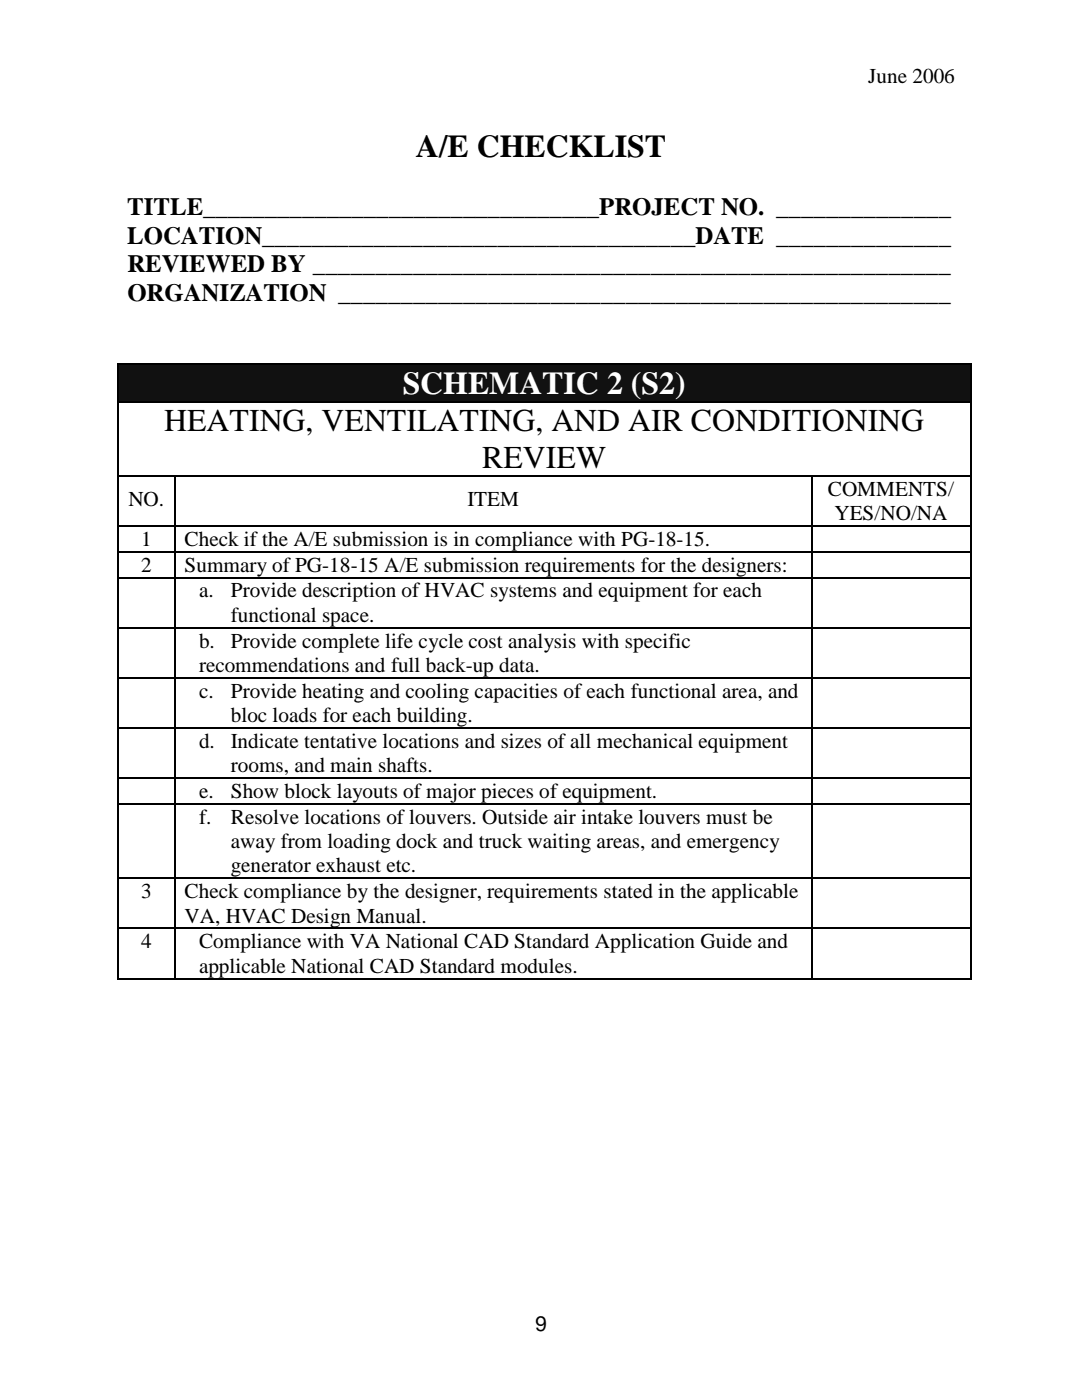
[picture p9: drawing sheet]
<svg xmlns="http://www.w3.org/2000/svg" width="216mm" height="279mm" viewBox="0 0 216 279" stroke-linecap="round" stroke-linejoin="round" font-family="sans-serif">
<defs><g id="words">
<g font-size="6.3">
<text x="83" y="31.3">A/E CHECKLIST</text>
<text x="32.8" y="86.1">HEATING, VENTILATING, AND AIR CONDITIONING</text>
<text x="96.2" y="93.3">REVIEW</text>
</g>
<text font-size="6.3" fill="#fff" x="80.3" y="78.6">SCHEMATIC 2 (S2)</text>
<g font-size="5">
<text x="25.4" y="43">TITLE________________________________PROJECT NO. ______________</text>
<text x="25.4" y="48.6">LOCATION___________________________________DATE ______________</text>
<text x="25.4" y="54.3">REVIEWED BY ___________________________________________________</text>
<text x="25.4" y="60">ORGANIZATION _________________________________________________</text>
</g>
<g font-size="4.2">
<text x="173.2" y="16.5">June 2006</text>
<text x="25.6" y="101">NO.</text>
<text x="93.3" y="101">ITEM</text>
<text x="165.2" y="99">COMMENTS/</text>
<text x="166.5" y="103.8">YES/NO/NA</text>
<text x="28.2" y="109">1</text>
<text x="36.8" y="109">Check if the A/E submission is in compliance with PG-18-15.</text>
<text x="28.2" y="114.1">2</text>
<text x="36.8" y="114.1">Summary of PG-18-15 A/E submission requirements for the designers:</text>
<text x="39.7" y="119.2">a.</text>
<text x="46.1" y="119.2">Provide description of HVAC systems and equipment for each</text>
<text x="46.1" y="124.1">functional space.</text>
<text x="39.7" y="129.2">b.</text>
<text x="46.1" y="129.2">Provide complete life cycle cost analysis with specific</text>
<text x="39.7" y="134.1">recommendations and full back-up data.</text>
<text x="39.7" y="139.2">c.</text>
<text x="46.1" y="139.2">Provide heating and cooling capacities of each functional area, and</text>
<text x="39.7" y="149.2">d.</text>
<text x="46.1" y="144.1">bloc loads for each building.</text>
<text x="46.1" y="149.2">Indicate tentative locations and sizes of all mechanical equipment</text>
<text x="46.1" y="154.1">rooms, and main shafts.</text>
<text x="39.7" y="159.2">e.</text>
<text x="46.1" y="159.2">Show block layouts of major pieces of equipment.</text>
<text x="39.7" y="164.4">f.</text>
<text x="46.1" y="164.4">Resolve locations of louvers. Outside air intake louvers must be</text>
<text x="46.1" y="169.2">away from loading dock and truck waiting areas, and emergency</text>
<text x="28.2" y="179.2">3</text>
<text x="36.8" y="179.2">Check compliance by the designer, requirements stated in the applicable</text>
<text x="46.1" y="174.1">generator exhaust etc.</text>
<text x="36.8" y="184.1">VA, HVAC Design Manual.</text>
<text x="28.2" y="189.2">4</text>
<text x="39.7" y="189.2">Compliance with VA National CAD Standard Application Guide and</text>
<text x="39.7" y="194.1">applicable National CAD Standard modules.</text>
<text x="106.8" y="265.7">9</text>
</g>
</g></defs>
<path d="M23.6 72.7h169.9v7.3h-169.9z" fill-rule="evenodd" fill="#111"/>
<path d="M25.4 72.7h166.4v7.3h-166.4z" fill="#111"/>
<g fill="#000">
<path d="M23.4 72.5h.2v.2h-.2zM193.5 72.5h.3v.2h-.3zM23.4 80h.2v.3h-.2zM23.4 94.9h.2v.3h-.2zM34.8 94.9h.3v.3h-.3zM161.8 94.9h.3v.3h-.3zM193.5 80h.3v.3h-.3zM193.5 94.9h.3v.3h-.3zM23.4 104.9h.2v.3h-.2zM23.4 110h.2v.3h-.2zM23.4 115.1h.2v.3h-.2zM34.8 104.9h.3v.3h-.3z"/>
<path d="M34.8 110h.3v.3h-.3zM34.8 115.1h.3v.3h-.3zM161.8 104.9h.3v.3h-.3zM161.8 110h.3v.3h-.3zM161.8 115.1h.3v.3h-.3zM193.5 104.9h.3v.3h-.3zM193.5 110h.3v.3h-.3zM193.5 115.1h.3v.3h-.3zM23.4 125.1h.2v.3h-.2zM23.4 135.2h.2v.2h-.2zM34.8 125.1h.3v.3h-.3zM34.8 135.2h.3v.2h-.3z"/>
<path d="M161.8 125.1h.3v.3h-.3zM161.8 135.2h.3v.2h-.3zM193.5 125.1h.3v.3h-.3zM193.5 135.2h.3v.2h-.3zM23.4 145.2h.2v.2h-.2zM23.4 155.2h.2v.2h-.2zM34.8 145.2h.3v.2h-.3zM34.8 155.2h.3v.2h-.3zM161.8 145.2h.3v.2h-.3zM161.8 155.2h.3v.2h-.3zM193.5 145.2h.3v.2h-.3zM193.5 155.2h.3v.2h-.3z"/>
<path d="M23.4 160.3h.2v.2h-.2zM23.4 175.2h.2v.2h-.2zM34.8 160.3h.3v.2h-.3zM34.8 175.2h.3v.2h-.3zM161.8 160.3h.3v.2h-.3zM161.8 175.2h.3v.2h-.3zM193.5 160.3h.3v.2h-.3zM193.5 175.2h.3v.2h-.3zM23.4 185.2h.2v.2h-.2zM23.4 195.2h.2v.2h-.2zM34.8 185.2h.3v.2h-.3zM34.8 195.2h.3v.2h-.3z"/>
<path d="M161.8 185.2h.3v.2h-.3zM161.8 195.2h.3v.2h-.3zM193.5 185.2h.3v.2h-.3zM193.5 195.2h.3v.2h-.3z"/>
</g>
<g fill="none" stroke="#000" stroke-width=".25">
<path d="M23.5 72.7v7.3M23.6 72.6h169.9M193.7 72.7v7.3M23.5 80.3v14.6M23.5 95.2v9.7M23.6 80.1h169.9M23.6 95h11.2M34.9 95.2v9.7M35.1 95h126.7M161.9 95.2v9.7M162.1 95h31.4M193.7 80.3v14.6"/>
<path d="M193.7 95.2v9.7M23.5 105.2v4.8M23.5 110.3v4.8M23.5 115.4v9.7M23.6 105h11.2M23.6 110.2h11.2M23.6 115.3h11.2M34.9 105.2v4.8M34.9 110.3v4.8M34.9 115.4v9.7M35.1 105h126.7M35.1 110.2h126.7"/>
<path d="M35.1 115.3h126.7M161.9 105.2v4.8M161.9 110.3v4.8M161.9 115.4v9.7M162.1 105h31.4M162.1 110.2h31.4M162.1 115.3h31.4M193.7 105.2v4.8M193.7 110.3v4.8M193.7 115.4v9.7M23.5 125.4v9.8M23.5 135.4v9.8"/>
<path d="M23.6 125.3h11.2M23.6 135.3h11.2M34.9 125.4v9.8M34.9 135.4v9.8M35.1 125.3h126.7M35.1 135.3h126.7M161.9 125.4v9.8M161.9 135.4v9.8M162.1 125.3h31.4M162.1 135.3h31.4M193.7 125.4v9.8M193.7 135.4v9.8"/>
<path d="M23.5 145.4v9.8M23.5 155.4v4.9M23.6 145.3h11.2M23.6 155.3h11.2M34.9 145.4v9.8M34.9 155.4v4.9M35.1 145.3h126.7M35.1 155.3h126.7M161.9 145.4v9.8M161.9 155.4v4.9M162.1 145.3h31.4M162.1 155.3h31.4"/>
<path d="M193.7 145.4v9.8M193.7 155.4v4.9M23.5 160.5v14.7M23.5 175.4v9.8M23.6 160.4h11.2M23.6 175.3h11.2M34.9 160.5v14.7M34.9 175.4v9.8M35.1 160.4h126.7M35.1 175.3h126.7M161.9 160.5v14.7M161.9 175.4v9.8"/>
<path d="M162.1 160.4h31.4M162.1 175.3h31.4M193.7 160.5v14.7M193.7 175.4v9.8M23.5 185.4v9.8M23.6 185.3h11.2M23.6 195.3h11.2M34.9 185.4v9.8M35.1 185.3h126.7M35.1 195.3h126.7M161.9 185.4v9.8M162.1 185.3h31.4"/>
<path d="M162.1 195.3h31.4M193.7 185.4v9.8"/>
</g>
<use href="#words"/>
</svg>
